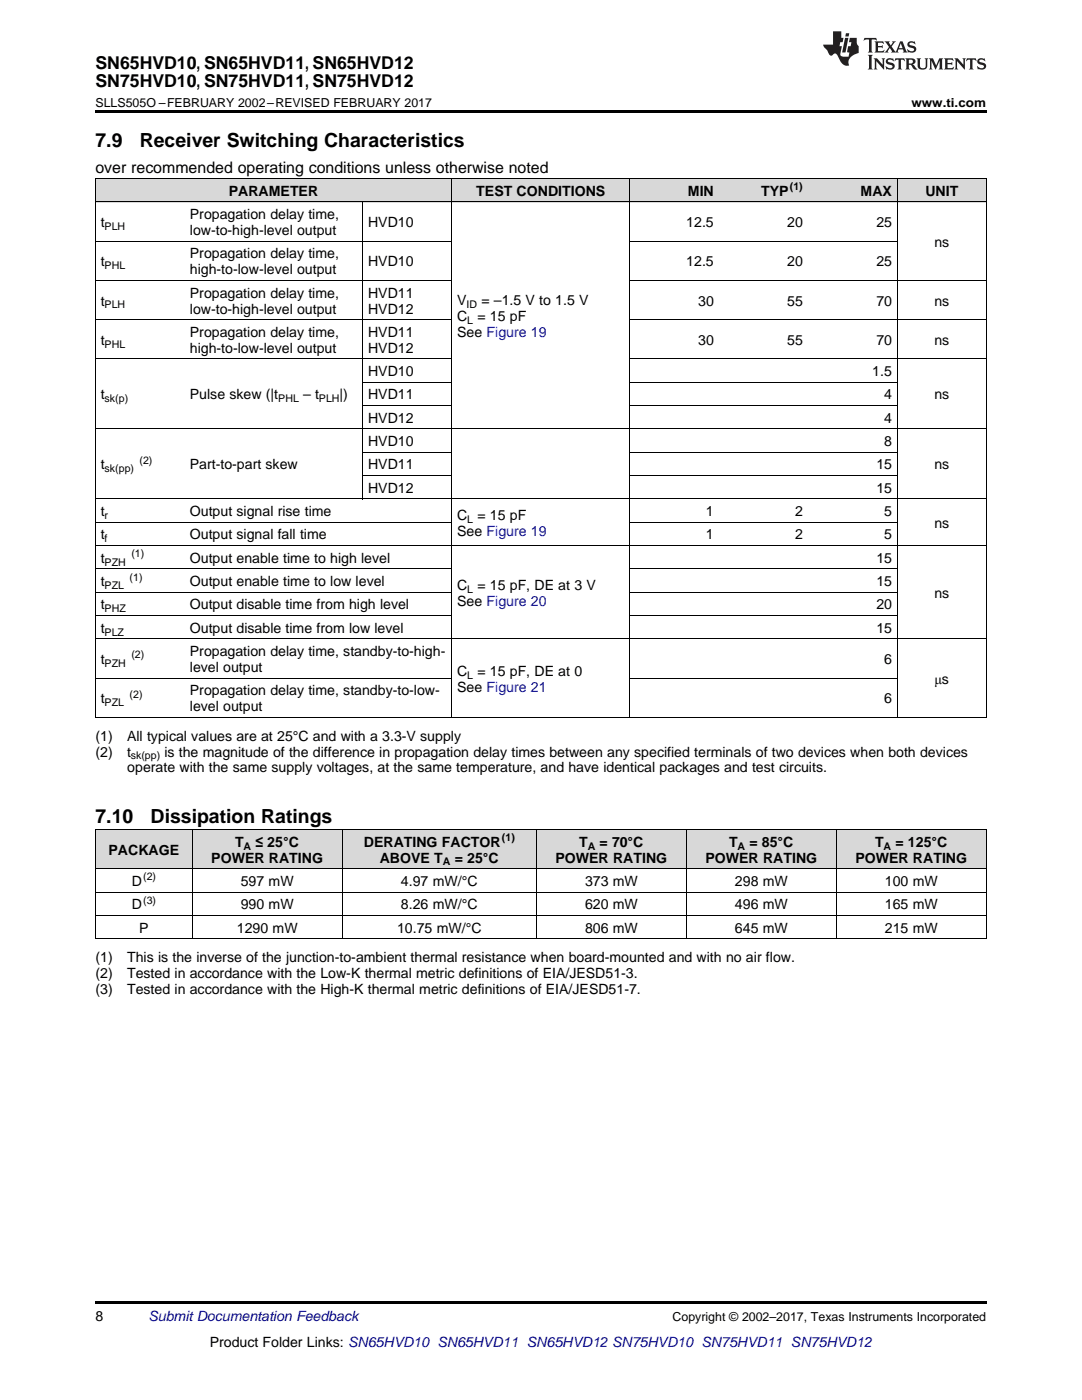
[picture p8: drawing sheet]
<svg xmlns="http://www.w3.org/2000/svg" width="216mm" height="279mm" viewBox="0 0 216 279" stroke-linecap="round" stroke-linejoin="round" font-family="sans-serif">
<defs><g id="words">
<g font-size="3.9">
<text x="19" y="29.3">7.9</text>
<text x="27.9" y="29.3">Receiver Switching Characteristics</text>
<text x="19" y="164.3">7.10</text>
<text x="30.1" y="164.3">Dissipation Ratings</text>
</g>
<g font-size="3.5">
<text x="19" y="13.8">SN65HVD10, SN65HVD11, SN65HVD12</text>
<text x="19" y="17.3">SN75HVD10, SN75HVD11, SN75HVD12</text>
</g>
<text font-size="3.2" x="19" y="34.4">over recommended operating conditions unless otherwise noted</text>
<g font-size="2.8">
<text x="45.6" y="39.1">PARAMETER</text>
<text x="95" y="39.1">TEST CONDITIONS</text>
<text x="137.3" y="39.1">MIN</text>
<text x="151.9" y="39.1">TYP</text>
<text x="171.7" y="39.1">MAX</text>
<text x="184.6" y="39.1">UNIT</text>
<text x="20.1" y="45.3">t</text>
<text x="37.9" y="43.7">Propagation delay time,</text>
<text x="37.9" y="46.9">low-to-high-level output</text>
<text x="73.4" y="45.3">HVD10</text>
<text x="136.9" y="45.3">12.5</text>
<text x="157.1" y="45.3">20</text>
<text x="174.9" y="45.3">25</text>
<text x="20.1" y="53.2">t</text>
<text x="37.9" y="51.6">Propagation delay time,</text>
<text x="73.4" y="53.2">HVD10</text>
<text x="136.9" y="53.2">12.5</text>
<text x="157.1" y="53.2">20</text>
<text x="174.9" y="53.2">25</text>
<text x="186.4" y="49.2">ns</text>
<text x="37.9" y="54.8">high-to-low-level output</text>
<text x="37.9" y="59.4">Propagation delay time,</text>
<text x="73.4" y="59.4">HVD11</text>
<text x="20.1" y="61">t</text>
<text x="37.9" y="62.6">low-to-high-level output</text>
<text x="73.4" y="62.6">HVD12</text>
<text x="91.2" y="60.9">V</text>
<text x="91.2" y="64.1">C</text>
<text x="95.3" y="64.1">= 15 pF</text>
<text x="96.1" y="60.9">= –1.5 V to 1.5 V</text>
<text x="139.3" y="61">30</text>
<text x="157.1" y="61">55</text>
<text x="174.9" y="61">70</text>
<text x="186.4" y="61">ns</text>
<text x="20.1" y="68.8">t</text>
<text x="37.9" y="67.2">Propagation delay time,</text>
<text x="37.9" y="70.4">high-to-low-level output</text>
<text x="73.4" y="67.2">HVD11</text>
<text x="73.4" y="70.4">HVD12</text>
<text x="91.2" y="67.2">See Figure 19</text>
<text x="139.3" y="68.8">30</text>
<text x="157.1" y="68.8">55</text>
<text x="174.9" y="68.8">70</text>
<text x="186.4" y="68.8">ns</text>
<text x="73.4" y="75.1">HVD10</text>
<text x="174.1" y="75.1">1.5</text>
<text x="20.1" y="79.7">t</text>
<text x="37.9" y="79.7">Pulse skew (|t</text>
<text x="60.5" y="79.7">– t</text>
<text x="67.8" y="79.7">|)</text>
<text x="73.4" y="79.7">HVD11</text>
<text x="176.4" y="79.7">4</text>
<text x="186.4" y="79.7">ns</text>
<text x="73.4" y="84.4">HVD12</text>
<text x="73.4" y="89">HVD10</text>
<text x="176.4" y="84.4">4</text>
<text x="176.4" y="89">8</text>
<text x="20.1" y="93.7">t</text>
<text x="37.9" y="93.7">Part-to-part skew</text>
<text x="73.4" y="93.7">HVD11</text>
<text x="174.9" y="93.7">15</text>
<text x="186.4" y="93.7">ns</text>
<text x="73.4" y="98.4">HVD12</text>
<text x="174.9" y="98.4">15</text>
<text x="20.1" y="103">t</text>
<text x="20.1" y="107.7">t</text>
<text x="37.9" y="103">Output signal rise time</text>
<text x="37.9" y="107.7">Output signal fall time</text>
<text x="91.2" y="103.8">C</text>
<text x="91.2" y="106.9">See Figure 19</text>
<text x="95.3" y="103.8">= 15 pF</text>
<text x="140.9" y="103">1</text>
<text x="140.9" y="107.7">1</text>
<text x="158.6" y="103">2</text>
<text x="158.6" y="107.7">2</text>
<text x="176.4" y="103">5</text>
<text x="176.4" y="107.7">5</text>
<text x="186.4" y="105.3">ns</text>
<text x="20.1" y="112.3">t</text>
<text x="37.9" y="112.3">Output enable time to high level</text>
<text x="174.9" y="112.3">15</text>
<text x="20.1" y="117">t</text>
<text x="37.9" y="117">Output enable time to low level</text>
<text x="91.2" y="117.7">C</text>
<text x="95.3" y="117.7">= 15 pF, DE at 3 V</text>
<text x="174.9" y="117">15</text>
<text x="186.4" y="119.3">ns</text>
<text x="20.1" y="121.6">t</text>
<text x="37.9" y="121.6">Output disable time from high level</text>
<text x="91.2" y="120.9">See Figure 20</text>
<text x="174.9" y="121.6">20</text>
<text x="20.1" y="126.3">t</text>
<text x="37.9" y="126.3">Output disable time from low level</text>
<text x="37.9" y="131">Propagation delay time, standby-to-high-</text>
<text x="174.9" y="126.3">15</text>
<text x="20.1" y="132.5">t</text>
<text x="37.9" y="134.1">level output</text>
<text x="91.2" y="134.9">C</text>
<text x="95.3" y="134.9">= 15 pF, DE at 0</text>
<text x="176.4" y="132.5">6</text>
<text x="186.5" y="136.5">μs</text>
<text x="20.1" y="140.4">t</text>
<text x="37.9" y="138.8">Propagation delay time, standby-to-low-</text>
<text x="37.9" y="142">level output</text>
<text x="91.2" y="138">See Figure 21</text>
<text x="176.4" y="140.4">6</text>
<text x="19" y="147.8">(1)</text>
<text x="25.4" y="147.8">All typical values are at 25°C and with a 3.3-V supply</text>
<text x="19" y="151">(2)</text>
<text x="25.4" y="151">t</text>
<text x="25.4" y="154.2">operate with the same supply voltages, at the same temperature, and have identical packages and test circuits.</text>
<text x="32.8" y="151">is the magnitude of the difference in propagation delay times between any specified terminals of two devices when both devices</text>
<text x="21.7" y="170.6">PACKAGE</text>
<text x="42.2" y="172.2">POWER RATING</text>
<text x="46.9" y="169">T</text>
<text x="51" y="169">≤ 25°C</text>
<text x="72.6" y="169">DERATING FACTOR</text>
<text x="75.8" y="172.2">ABOVE T</text>
<text x="90.7" y="172.2">= 25°C</text>
<text x="110.8" y="172.2">POWER RATING</text>
<text x="115.6" y="169">T</text>
<text x="119.6" y="169">= 70°C</text>
<text x="140.8" y="172.2">POWER RATING</text>
<text x="145.5" y="169">T</text>
<text x="149.5" y="169">= 85°C</text>
<text x="170.7" y="172.2">POWER RATING</text>
<text x="174.6" y="169">T</text>
<text x="178.7" y="169">= 125°C</text>
<text x="26.3" y="176.8">D</text>
<text x="48" y="176.8">597 mW</text>
<text x="80" y="176.8">4.97 mW/°C</text>
<text x="116.7" y="176.8">373 mW</text>
<text x="146.6" y="176.8">298 mW</text>
<text x="176.6" y="176.8">100 mW</text>
<text x="26.3" y="181.5">D</text>
<text x="48" y="181.5">990 mW</text>
<text x="80" y="181.5">8.26 mW/°C</text>
<text x="116.7" y="181.5">620 mW</text>
<text x="146.6" y="181.5">496 mW</text>
<text x="176.6" y="181.5">165 mW</text>
<text x="19" y="192">(1)</text>
<text x="25.4" y="192">This is the inverse of the junction-to-ambient thermal resistance when board-mounted and with no air flow.</text>
<text x="27.8" y="186.1">P</text>
<text x="47.3" y="186.1">1290 mW</text>
<text x="79.2" y="186.1">10.75 mW/°C</text>
<text x="116.7" y="186.1">806 mW</text>
<text x="146.6" y="186.1">645 mW</text>
<text x="176.6" y="186.1">215 mW</text>
<text x="19" y="195.2">(2)</text>
<text x="25.4" y="195.2">Tested in accordance with the Low-K thermal metric definitions of EIA/JESD51-3.</text>
<text x="19" y="198.3">(3)</text>
<text x="25.4" y="198.3">Tested in accordance with the High-K thermal metric definitions of EIA/JESD51-7.</text>
<text x="19" y="263.6">8</text>
<text x="41.8" y="268.9">Product Folder Links: SN65HVD10 SN65HVD11 SN65HVD12 SN75HVD10 SN75HVD11 SN75HVD12</text>
</g>
<text font-size="2.8" fill="#0000c8" x="29.6" y="263.6">Submit Documentation Feedback</text>
<g font-size="2.5">
<text x="19" y="21.4">SLLS505O –FEBRUARY 2002–REVISED FEBRUARY 2017</text>
<text x="181.9" y="21.4">www.ti.com</text>
<text x="134.2" y="263.6">Copyright © 2002–2017, Texas Instruments Incorporated</text>
</g>
<g font-size="2.1">
<text x="157.6" y="38">(1)</text>
<text x="20.9" y="45.9">PLH</text>
<text x="20.9" y="53.7">PHL</text>
<text x="20.9" y="61.6">PLH</text>
<text x="93.1" y="61.5">ID</text>
<text x="93.2" y="64.6">L</text>
<text x="20.9" y="69.4">PHL</text>
<text x="20.9" y="80.3">sk(p)</text>
<text x="55.5" y="80.3">PHL</text>
<text x="63.6" y="80.3">PLH</text>
<text x="20.9" y="94.3">sk(pp)</text>
<text x="27.8" y="92.6">(2)</text>
<text x="20.9" y="103.6">r</text>
<text x="93.2" y="104.3">L</text>
<text x="20.9" y="108.2">f</text>
<text x="20.9" y="112.9">PZH</text>
<text x="26.2" y="111.2">(1)</text>
<text x="20.9" y="117.5">PZL</text>
<text x="25.9" y="115.9">(1)</text>
<text x="93.2" y="118.3">L</text>
<text x="20.9" y="122.2">PHZ</text>
<text x="20.9" y="126.9">PLZ</text>
<text x="26.2" y="131.4">(2)</text>
<text x="20.9" y="133.1">PZH</text>
<text x="93.2" y="135.4">L</text>
<text x="20.9" y="140.9">PZL</text>
<text x="25.9" y="139.2">(2)</text>
<text x="26.1" y="151.6">sk(pp)</text>
<text x="100.2" y="167.9">(1)</text>
<text x="48.6" y="169.5">A</text>
<text x="88.4" y="172.7">A</text>
<text x="117.3" y="169.5">A</text>
<text x="147.2" y="169.5">A</text>
<text x="176.3" y="169.5">A</text>
<text x="28.6" y="175.7">(2)</text>
<text x="28.6" y="180.3">(3)</text>
</g>
</g></defs>
<g fill="#d8d8d8">
<path d="M19 165.6h19.4v7.8h-19.4z"/>
<path d="M38.4 165.6h29.9v7.8h-29.9z"/>
<path d="M68.3 165.6h38.8v7.8h-38.8z"/>
<path d="M107.1 165.6h29.9v7.8h-29.9z"/>
<path d="M137 165.6h29.9v7.8h-29.9z"/>
<path d="M166.9 165.6h29.9v7.8h-29.9z"/>
<path d="M19 35.7h17.8v4.7h-17.8z"/>
<path d="M36.8 35.7h35.6v4.7h-35.6z"/>
<path d="M72.4 35.7h17.8v4.7h-17.8z"/>
<path d="M90.2 35.7h35.5v4.7h-35.5z"/>
<path d="M125.7 35.7h17.8v4.7h-17.8z"/>
<path d="M143.5 35.7h17.8v4.7h-17.8z"/>
<path d="M161.3 35.7h17.8v4.7h-17.8z"/>
<path d="M179.1 35.7h17.7v4.7h-17.7z"/>
</g>
<path d="M19 22h177.8v.5h-177.8zM19 143.2h.2zM72.3 143.2h.1zM90.1 143.2h.1zM125.6 143.2h.1zM143.4 143.2h.1zM161.2 143.2h.1zM179 143.2h.1zM196.7 143.2h.1zM19 259.7h177.8v.5h-177.8z" fill="#000"/>
<g fill="none" stroke="#000" stroke-width=".2">
<path d="M19 35.6h177.8M19.1 35.7v107.5M90.1 35.7v107.5M125.7 35.7v107.5M179 35.7v107.5M196.8 35.7v107.5M19 56h71.2M19 48.1h71.2M19 40.3h177.8M72.3 40.3v59.3M125.7 56h71.1M125.7 48.1h53.4"/>
<path d="M19 71.6h71.2M19 63.8h71.2M72.4 76.3h17.8M125.7 76.3h53.4M125.7 71.6h71.1M125.7 63.8h71.1M19 99.6h177.8M19 85.6h177.8M72.4 94.9h17.8M72.4 90.3h17.8M72.4 80.9h17.8M125.7 94.9h53.4"/>
<path d="M125.7 90.3h53.4M125.7 80.9h53.4M19 118.2h71.2M19 113.5h71.2M19 108.9h177.8M19 104.2h71.2M125.7 118.2h53.4M125.7 113.5h53.4M125.7 104.2h53.4M19 135.3h71.2M19 127.5h177.8M19 122.9h71.2"/>
<path d="M125.7 135.3h53.4M125.7 122.9h53.4M19 143.2h177.8M19 178h177.8M19 173.4h177.8M19 165.5h177.8M19.1 165.6v21.8M38.3 165.6v21.8M68.3 165.6v21.8M107 165.6v21.8M136.9 165.6v21.8M166.8 165.6v21.8"/>
<path d="M196.8 165.6v21.8M19 187.3h177.8M19 182.7h177.8"/>
</g>
<g fill="#231f20">
<path d="M172.5 7.6l-.1 .5 .4-.2h.6v.1v2.1l-.2 .4h.9l-.2-.4v-2.1l.1-.1h.5l.5 .2-.2-.5zM174.5 8.3l.2 .3v1.5l-.2 .4h1.8l.2-.6a1.04 1.04 0 0 1-1.3 .2v-.7h.6l.3 .2v-.6l-.3 .2h-.6v-.6l.8-.1 .4 .3-.2-.5zM176.5 8.3l.9 1.1-.9 1.1h.8l-.2-.2 .4-.7 .5 .7-.2 .2h1.5l-.2-.2 .2-.4h.9l.1 .4-.2 .2h1l-.3-.3-.7-1.9h-.5l-.9 2-.8-1 .9-1h-.8l.1 .3-.4 .5-.3-.6 .1-.2zM179.7 8.6l.4 1h-.7zM181.3 8.4a.63 .63 0 0 0-.2 .7 .63 .63 0 0 0 .6 .4l.6 .2 .1 .2a.75 .75 0 0 1-.7 .4 .75 .75 0 0 1-.6-.5l.1 .7 .1-.1a1.11 1.11 0 0 0 1.5-.6 1.13 1.13 0 0 0-1.2-.8l-.1-.4a1.04 1.04 0 0 1 1.2 .2l-.2-.5-.2 .1-.4-.2zM173.2 10.9l.2 .4v2.2l-.2 .4h1l-.3-.4v-2.2l.3-.4zM174.3 11.6l.3 .4v1.5l-.3 .4h.8l-.2-.4v-1.3l1.5 1.7v-1.9l.2-.4h-.7l.2 .4v.9l-1.1-1.3zM177 11.8a.62 .62 0 0 0-.2 .7 .62 .62 0 0 0 .6 .4l.6 .1 .1 .3a.76 .76 0 0 1-.7 .3 .76 .76 0 0 1-.7-.4l.2 .7 .1-.1a1.11 1.11 0 0 0 1.5-.6 1.13 1.13 0 0 0-1.2-.8l-.1-.4a1.04 1.04 0 0 1 1.2 .2l-.2-.6-.2 .1-.5-.1zM178.7 11.6l-.2 .6a.61 .61 0 0 1 .8-.3v1.6l-.2 .4h.9l-.2-.4v-1.6a.63 .63 0 0 1 .7 .3l-.1-.6zM180.6 11.6l.3 .4v1.5l-.3 .4h1l-.2-.2-.1-.8 .6 .2a.76 .76 0 0 0 1.2 .7l-1-1a.58 .58 0 0 0 .6-.5 .58 .58 0 0 0-.5-.6zM181.4 11.9h.1a.45 .45 0 0 1 .5 .1 .45 .45 0 0 1 .1 .5l-.8 .2zM182.9 11.6l.2 .2a2.17 2.17 0 0 0 .3 1.9 .99 .99 0 0 0 1.6-.6v-1.1l.2-.4h-.7l.2 .2a1.92 1.92 0 0 1-.2 1.8 .6 .6 0 0 1-.9-.5v-1.1l.2-.4zM185.4 11.6l.2 .4v1.5l-.2 .4h.7l-.2-.4v-1.4l.8 1.8 .8-1.8v1.4l-.2 .4h.9l-.2-.4v-1.5l.2-.4h-.8l-.6 1.5-.6-1.5zM188.4 11.6l.2 .4v1.5l-.2 .4h1.8l.1-.6a1.04 1.04 0 0 1-1.2 .1v-.6h.5l.4 .2v-.6l-.4 .2h-.5v-.7h.8l.3 .3-.1-.6zM190.5 11.6l.2 .4v1.5l-.2 .4h.7l-.2-.4v-1.3l1.5 1.7v-1.9l.2-.4h-.7l.2 .4v.9l-1.1-1.3zM192.9 11.6l-.1 .6a.61 .61 0 0 1 .7-.3l.1 1.6-.3 .4h1l-.3-.4 .1-1.6a.63 .63 0 0 1 .7 .3l-.1-.6zM195.2 11.8a.62 .62 0 0 0-.2 .7 .62 .62 0 0 0 .6 .4l.6 .1 .1 .3a.76 .76 0 0 1-.7 .3 .76 .76 0 0 1-.6-.4l.1 .7 .1-.1a1.11 1.11 0 0 0 1.6-.6 1.13 1.13 0 0 0-1.3-.8l-.1-.4a1.04 1.04 0 0 1 1.2 .2l-.1-.6-.2 .1-.5-.1z"/>
<path d="M166.2 6.3v2.6h-1.9v.4l.8 .9a.91 .91 0 0 0 1 .8 .56 .56 0 0 1 .5-.3 .56 .56 0 0 1 .5 .3l.4 .8a1.53 1.53 0 0 0 1.9 1.2 1.54 1.54 0 0 1 1-2.1l.9-.3v-1.4a1.52 1.52 0 0 1-.4-1.6h-1.3l-.2 .8h.5l-.2 .8h-.5l-.1 1v.2l.4 .1-.2 .8a1.93 1.93 0 0 1-1.6-.3l.3-1.8h-.5l.2-.8h.4l.2-.8h-.4v-1.3zM168.6 7.6l-.6 2.9h.7l.6-2.9zM168.8 6.6l-.1 .7h.6l.2-.7z"/>
</g>
<use href="#words"/>
</svg>
